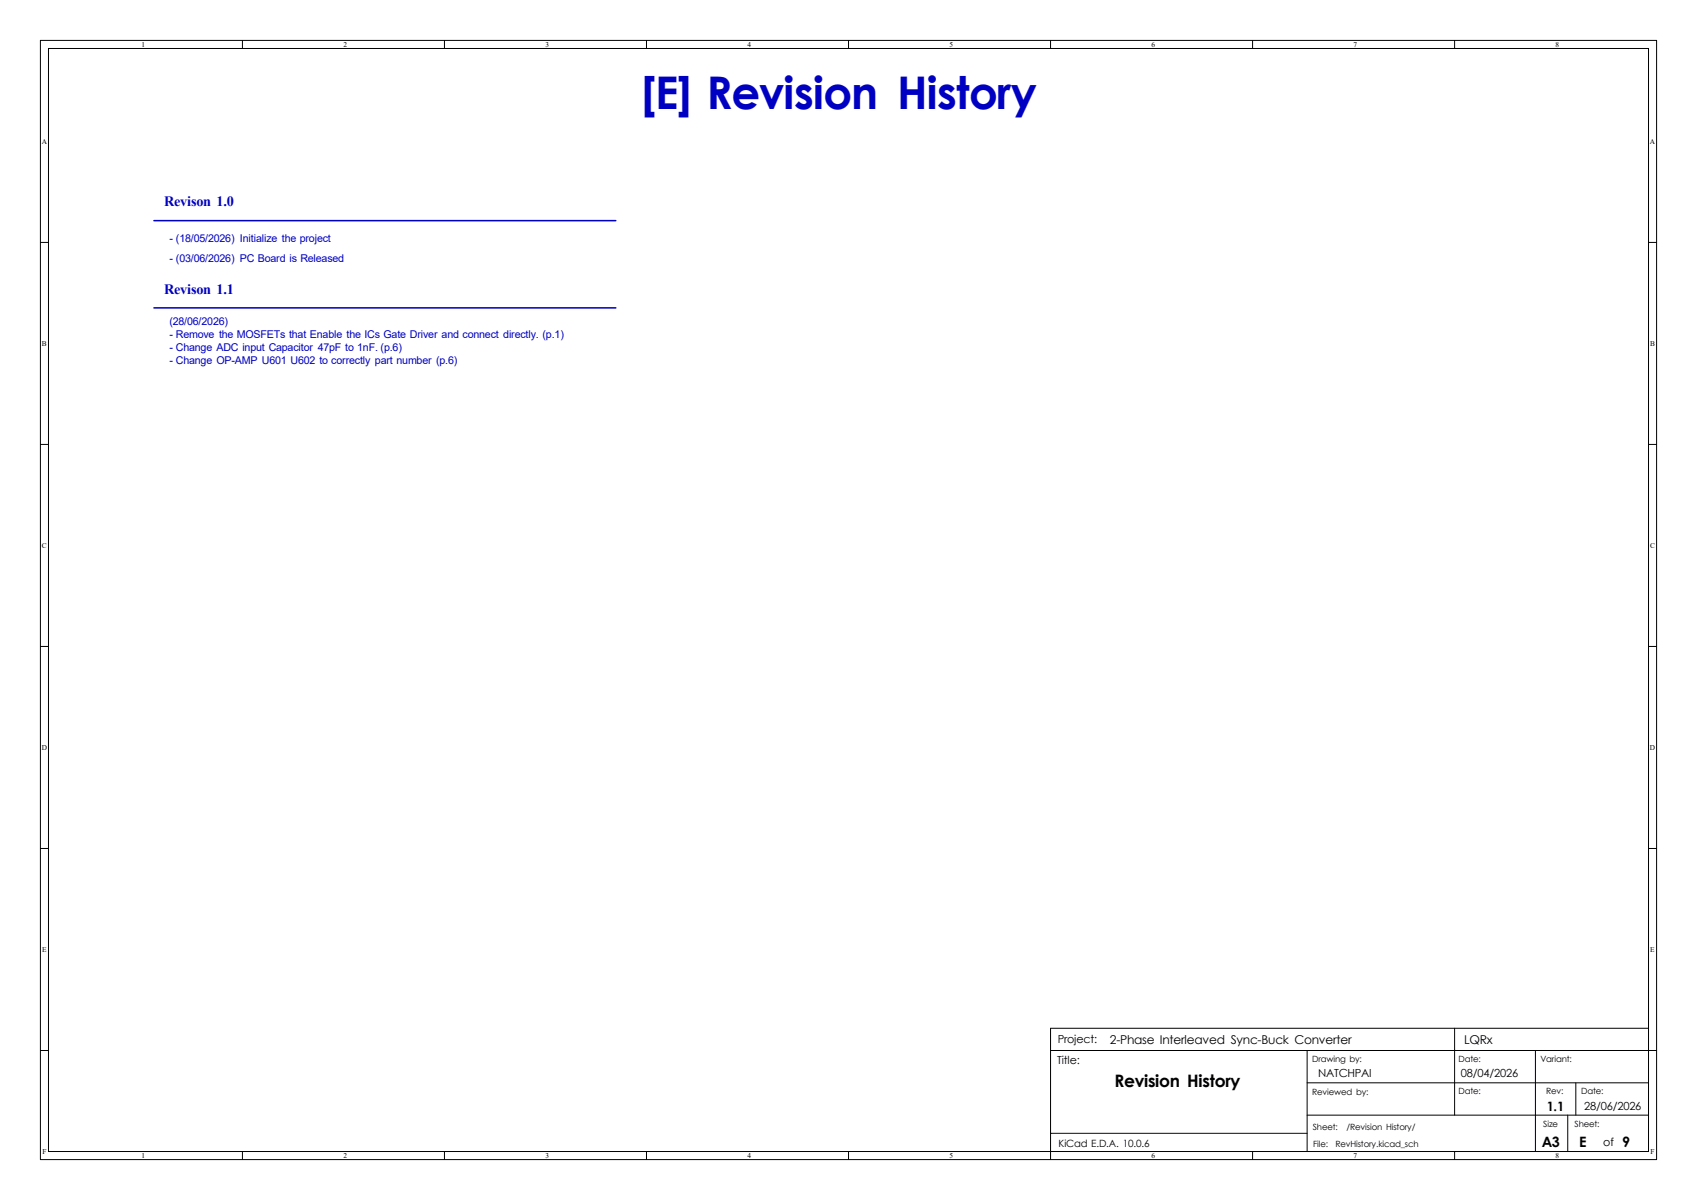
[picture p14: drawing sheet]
<svg xmlns="http://www.w3.org/2000/svg" width="420mm" height="297mm" viewBox="0 0 420 297" stroke-linecap="round" stroke-linejoin="round" font-family="sans-serif">
<defs><g id="words">
<text font-size="11.1" fill="#0000c2" x="158.7" y="27">[E] Revision History</text>
<text font-size="4.2" x="275.9" y="269">Revision History</text>
<g font-size="3.5" fill="#0000c2">
<text x="40.6" y="51.1">Revison 1.0</text>
<text x="40.6" y="72.7">Revison 1.1</text>
</g>
<g font-size="3.5">
<text x="381.6" y="283.8">A3</text>
<text x="390.8" y="283.8">E</text>
<text x="401.4" y="283.8">9</text>
</g>
<text font-size="3.2" x="382.8" y="275">1.1</text>
<g font-size="3">
<text x="274.7" y="258.4">2-Phase Interleaved Sync-Buck Converter</text>
<text x="362.3" y="258.4">LQRx</text>
</g>
<g font-size="2.8">
<text x="261.6" y="263.3">Title:</text>
<text x="261.8" y="258.2">Project:</text>
<text x="326.3" y="266.6">NATCHPAI</text>
<text x="361.6" y="266.6">08/04/2026</text>
<text x="392.1" y="274.7">28/06/2026</text>
<text x="396.8" y="283.7">of</text>
</g>
<g font-size="2.7" fill="#0000c2">
<text x="41.9" y="59.9">- (18/05/2026) Initialize the project</text>
<text x="41.9" y="64.9">- (03/06/2026) PC Board is Released</text>
<text x="41.9" y="80.5">(28/06/2026)</text>
<text x="41.9" y="83.7">- Remove the MOSFETs that Enable the ICs Gate Driver and connect directly. (p.1)</text>
<text x="41.9" y="86.9">- Change ADC input Capacitor 47pF to 1nF. (p.6)</text>
<text x="41.9" y="90.1">- Change OP-AMP U601 U602 to correctly part number (p.6)</text>
</g>
<text font-size="2.5" x="262" y="283.9">KiCad E.D.A. 10.0.6</text>
<g font-size="2.1">
<text x="324.8" y="262.9">Drawing by:</text>
<text x="361" y="262.8">Date:</text>
<text x="381.3" y="262.8">Variant:</text>
<text x="324.8" y="271">Reviewed by:</text>
<text x="361" y="270.8">Date:</text>
<text x="382.7" y="270.8">Rev:</text>
<text x="391.4" y="270.9">Date:</text>
<text x="324.9" y="279.6">Sheet:</text>
<text x="333.3" y="279.6">/Revision History/</text>
<text x="381.9" y="278.9">Size</text>
<text x="389.7" y="278.9">Sheet:</text>
<text x="325" y="283.8">File:</text>
<text x="330.5" y="283.8">RevHistory.kicad_sch</text>
</g>
<g font-size="1.8">
<text x="35" y="11.6">1</text>
<text x="85" y="11.6">2</text>
<text x="135" y="11.6">3</text>
<text x="185" y="11.6">4</text>
<text x="235" y="11.6">5</text>
<text x="285" y="11.6">6</text>
<text x="335" y="11.6">7</text>
<text x="385" y="11.6">8</text>
<text x="10.3" y="35.6">A</text>
<text x="408.3" y="35.6">A</text>
<text x="10.4" y="85.6">B</text>
<text x="408.4" y="85.6">B</text>
<text x="10.4" y="135.6">C</text>
<text x="408.4" y="135.6">C</text>
<text x="10.3" y="185.6">D</text>
<text x="408.3" y="185.6">D</text>
<text x="10.4" y="235.6">E</text>
<text x="408.4" y="235.6">E</text>
<text x="10.5" y="285.6">F</text>
<text x="35" y="286.6">1</text>
<text x="85" y="286.6">2</text>
<text x="135" y="286.6">3</text>
<text x="185" y="286.6">4</text>
<text x="235" y="286.6">5</text>
<text x="285" y="286.6">6</text>
<text x="335" y="286.6">7</text>
<text x="385" y="286.6">8</text>
<text x="408.5" y="285.6">F</text>
</g>
</g></defs>
<g fill="none" stroke="#000" stroke-width=".25">
<path d="M10 10h400v277h-400zM12 12h396v273h-396zM60 10v2M110 10v2M160 10v2M210 10v2M260 10v2M310 10v2M360 10v2M10 60h2M408 60h2M10 110h2"/>
<path d="M408 110h2M10 160h2M408 160h2M10 210h2M408 210h2M360 254.5v21.5M408 254.5h-148v32.5M10 260h2M260 260h150M323.5 276h84.5M323.5 260v25M323.5 268h84.5"/>
<path d="M380 260v25M388 276v9M390 268v8M60 285v2M110 285v2M160 285v2M210 285v2M260 280.5h63.5M310 285v2M360 285v2"/>
</g>
<path d="M38.1 54.6h114.3M38.1 76.2h114.3" fill="none" stroke="#0000c2" stroke-width=".38"/>
<use href="#words"/>
</svg>
